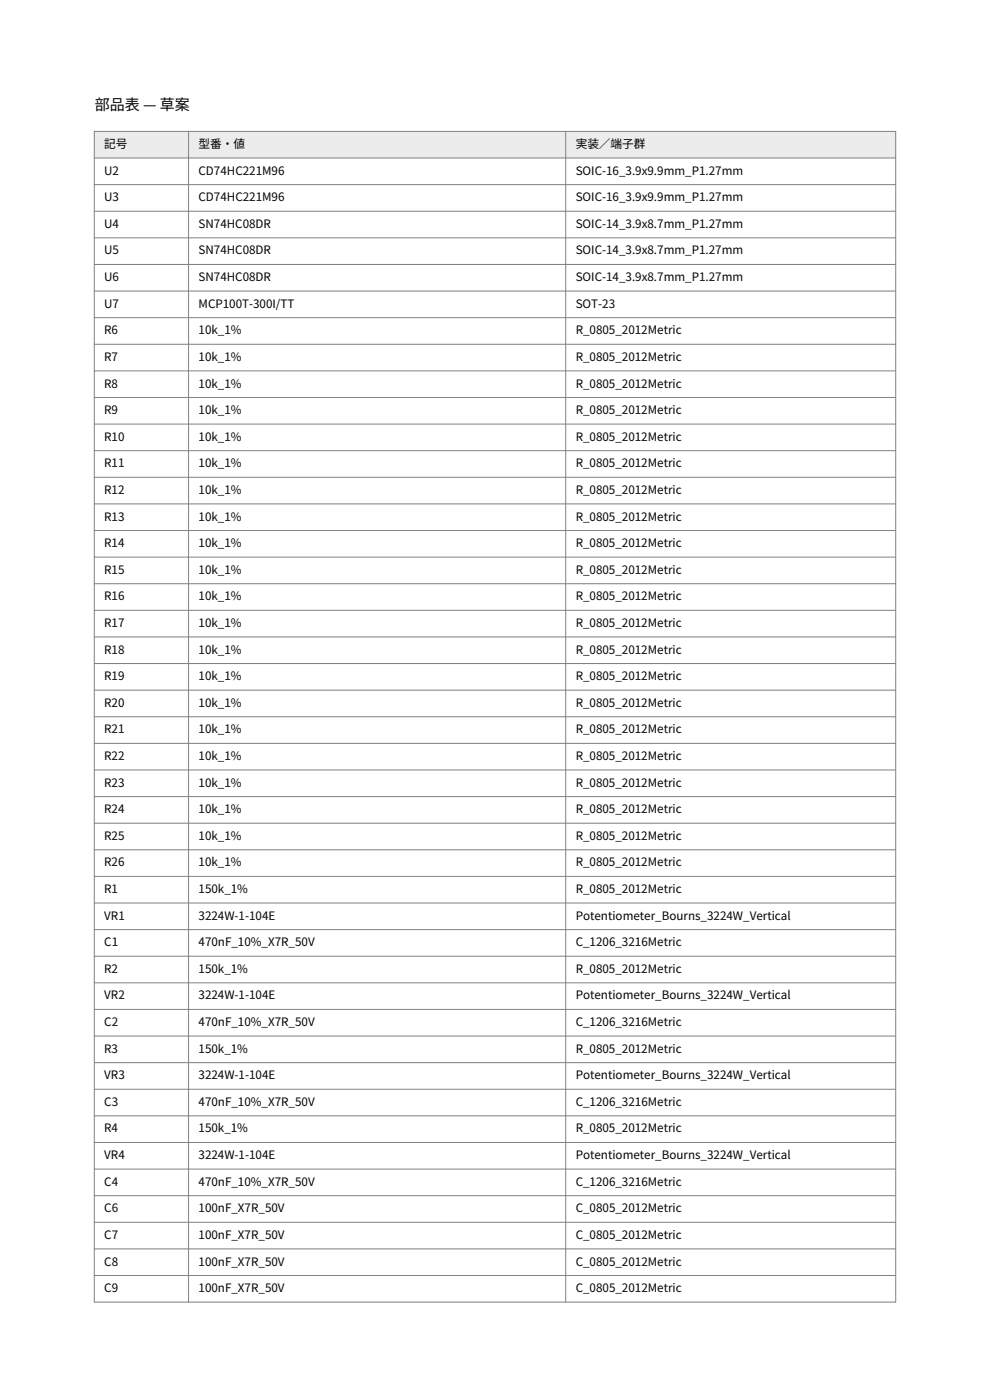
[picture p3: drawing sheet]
<svg xmlns="http://www.w3.org/2000/svg" width="210mm" height="297mm" viewBox="0 0 210 297" stroke-linecap="round" stroke-linejoin="round" font-family="sans-serif">
<defs><g id="words">
<text font-size="3.2" x="20.1" y="23.3">部品表 — 草案</text>
<g font-size="2.5">
<text x="22.1" y="31.4">記号</text>
<text x="42.1" y="31.4">型番・値</text>
<text x="122.1" y="31.4">実装／端子群</text>
<text x="22.1" y="37">U2</text>
<text x="42.1" y="37">CD74HC221M96</text>
<text x="122.1" y="37">SOIC-16_3.9x9.9mm_P1.27mm</text>
<text x="22.1" y="42.7">U3</text>
<text x="42.1" y="42.7">CD74HC221M96</text>
<text x="122.1" y="42.7">SOIC-16_3.9x9.9mm_P1.27mm</text>
<text x="22.1" y="48.3">U4</text>
<text x="22.1" y="54">U5</text>
<text x="42.1" y="48.3">SN74HC08DR</text>
<text x="42.1" y="54">SN74HC08DR</text>
<text x="122.1" y="48.3">SOIC-14_3.9x8.7mm_P1.27mm</text>
<text x="122.1" y="54">SOIC-14_3.9x8.7mm_P1.27mm</text>
<text x="22.1" y="59.6">U6</text>
<text x="42.1" y="59.6">SN74HC08DR</text>
<text x="122.1" y="59.6">SOIC-14_3.9x8.7mm_P1.27mm</text>
<text x="22.1" y="65.3">U7</text>
<text x="42.1" y="65.3">MCP100T-300I/TT</text>
<text x="122.1" y="65.3">SOT-23</text>
<text x="22.1" y="70.9">R6</text>
<text x="42.1" y="70.9">10k_1%</text>
<text x="122.1" y="70.9">R_0805_2012Metric</text>
<text x="22.1" y="76.6">R7</text>
<text x="42.1" y="76.6">10k_1%</text>
<text x="122.1" y="76.6">R_0805_2012Metric</text>
<text x="22.1" y="82.2">R8</text>
<text x="42.1" y="82.2">10k_1%</text>
<text x="122.1" y="82.2">R_0805_2012Metric</text>
<text x="22.1" y="87.8">R9</text>
<text x="42.1" y="87.8">10k_1%</text>
<text x="122.1" y="87.8">R_0805_2012Metric</text>
<text x="22.1" y="93.5">R10</text>
<text x="42.1" y="93.5">10k_1%</text>
<text x="122.1" y="93.5">R_0805_2012Metric</text>
<text x="22.1" y="99.1">R11</text>
<text x="42.1" y="99.1">10k_1%</text>
<text x="122.1" y="99.1">R_0805_2012Metric</text>
<text x="22.1" y="104.8">R12</text>
<text x="42.1" y="104.8">10k_1%</text>
<text x="122.1" y="104.8">R_0805_2012Metric</text>
<text x="22.1" y="110.4">R13</text>
<text x="42.1" y="110.4">10k_1%</text>
<text x="122.1" y="110.4">R_0805_2012Metric</text>
<text x="22.1" y="116.1">R14</text>
<text x="42.1" y="116.1">10k_1%</text>
<text x="122.1" y="116.1">R_0805_2012Metric</text>
<text x="22.1" y="121.7">R15</text>
<text x="42.1" y="121.7">10k_1%</text>
<text x="122.1" y="121.7">R_0805_2012Metric</text>
<text x="22.1" y="127.4">R16</text>
<text x="42.1" y="127.4">10k_1%</text>
<text x="122.1" y="127.4">R_0805_2012Metric</text>
<text x="22.1" y="133">R17</text>
<text x="42.1" y="133">10k_1%</text>
<text x="122.1" y="133">R_0805_2012Metric</text>
<text x="22.1" y="138.6">R18</text>
<text x="42.1" y="138.6">10k_1%</text>
<text x="122.1" y="138.6">R_0805_2012Metric</text>
<text x="22.1" y="144.3">R19</text>
<text x="22.1" y="149.9">R20</text>
<text x="42.1" y="144.3">10k_1%</text>
<text x="42.1" y="149.9">10k_1%</text>
<text x="122.1" y="144.3">R_0805_2012Metric</text>
<text x="122.1" y="149.9">R_0805_2012Metric</text>
<text x="22.1" y="155.6">R21</text>
<text x="42.1" y="155.6">10k_1%</text>
<text x="122.1" y="155.6">R_0805_2012Metric</text>
<text x="22.1" y="161.2">R22</text>
<text x="42.1" y="161.2">10k_1%</text>
<text x="122.1" y="161.2">R_0805_2012Metric</text>
<text x="22.1" y="166.9">R23</text>
<text x="42.1" y="166.9">10k_1%</text>
<text x="122.1" y="166.9">R_0805_2012Metric</text>
<text x="22.1" y="172.5">R24</text>
<text x="42.1" y="172.5">10k_1%</text>
<text x="122.1" y="172.5">R_0805_2012Metric</text>
<text x="22.1" y="178.2">R25</text>
<text x="42.1" y="178.2">10k_1%</text>
<text x="122.1" y="178.2">R_0805_2012Metric</text>
<text x="22.1" y="183.8">R26</text>
<text x="42.1" y="183.8">10k_1%</text>
<text x="122.1" y="183.8">R_0805_2012Metric</text>
<text x="22.1" y="189.4">R1</text>
<text x="42.1" y="189.4">150k_1%</text>
<text x="122.1" y="189.4">R_0805_2012Metric</text>
<text x="22.1" y="195.1">VR1</text>
<text x="42.1" y="195.1">3224W-1-104E</text>
<text x="122.1" y="195.1">Potentiometer_Bourns_3224W_Vertical</text>
<text x="22.1" y="200.7">C1</text>
<text x="42.1" y="200.7">470nF_10%_X7R_50V</text>
<text x="122.1" y="200.7">C_1206_3216Metric</text>
<text x="22.1" y="206.4">R2</text>
<text x="42.1" y="206.4">150k_1%</text>
<text x="122.1" y="206.4">R_0805_2012Metric</text>
<text x="22.1" y="212">VR2</text>
<text x="42.1" y="212">3224W-1-104E</text>
<text x="122.1" y="212">Potentiometer_Bourns_3224W_Vertical</text>
<text x="22.1" y="217.7">C2</text>
<text x="42.1" y="217.7">470nF_10%_X7R_50V</text>
<text x="122.1" y="217.7">C_1206_3216Metric</text>
<text x="22.1" y="223.3">R3</text>
<text x="42.1" y="223.3">150k_1%</text>
<text x="122.1" y="223.3">R_0805_2012Metric</text>
<text x="22.1" y="229">VR3</text>
<text x="42.1" y="229">3224W-1-104E</text>
<text x="122.1" y="229">Potentiometer_Bourns_3224W_Vertical</text>
<text x="22.1" y="234.6">C3</text>
<text x="42.1" y="234.6">470nF_10%_X7R_50V</text>
<text x="122.1" y="234.6">C_1206_3216Metric</text>
<text x="22.1" y="240.3">R4</text>
<text x="22.1" y="245.9">VR4</text>
<text x="42.1" y="240.3">150k_1%</text>
<text x="42.1" y="245.9">3224W-1-104E</text>
<text x="122.1" y="240.3">R_0805_2012Metric</text>
<text x="122.1" y="245.9">Potentiometer_Bourns_3224W_Vertical</text>
<text x="22.1" y="251.5">C4</text>
<text x="42.1" y="251.5">470nF_10%_X7R_50V</text>
<text x="122.1" y="251.5">C_1206_3216Metric</text>
<text x="22.1" y="257.2">C6</text>
<text x="42.1" y="257.2">100nF_X7R_50V</text>
<text x="122.1" y="257.2">C_0805_2012Metric</text>
<text x="22.1" y="262.8">C7</text>
<text x="42.1" y="262.8">100nF_X7R_50V</text>
<text x="122.1" y="262.8">C_0805_2012Metric</text>
<text x="22.1" y="268.5">C8</text>
<text x="42.1" y="268.5">100nF_X7R_50V</text>
<text x="122.1" y="268.5">C_0805_2012Metric</text>
<text x="22.1" y="274.1">C9</text>
<text x="42.1" y="274.1">100nF_X7R_50V</text>
<text x="122.1" y="274.1">C_0805_2012Metric</text>
</g>
</g></defs>
<path d="M20 27.9h170v5.6h-170z" fill-rule="evenodd" fill="#e6eef0"/>
<g fill="none" stroke="#808080" stroke-width=".21">
<path d="M20 27.9h170v248.3h-170zM20 33.5h170M20 39.2h170M40 27.9v248.3M120 27.9v248.3M20 44.8h170M20 50.5h170M20 56.1h170M20 61.7h170M20 67.4h170M20 73h170M20 78.7h170"/>
<path d="M20 84.3h170M20 90h170M20 95.6h170M20 101.3h170M20 106.9h170M20 112.5h170M20 118.2h170M20 123.8h170M20 129.5h170M20 135.1h170M20 140.8h170M20 146.4h170"/>
<path d="M20 152.1h170M20 157.7h170M20 163.3h170M20 169h170M20 174.6h170M20 180.3h170M20 185.9h170M20 191.6h170M20 197.2h170M20 202.9h170M20 208.5h170M20 214.1h170"/>
<path d="M20 219.8h170M20 225.4h170M20 231.1h170M20 236.7h170M20 242.4h170M20 248h170M20 253.7h170M20 259.3h170M20 264.9h170M20 270.6h170"/>
</g>
<use href="#words"/>
</svg>
